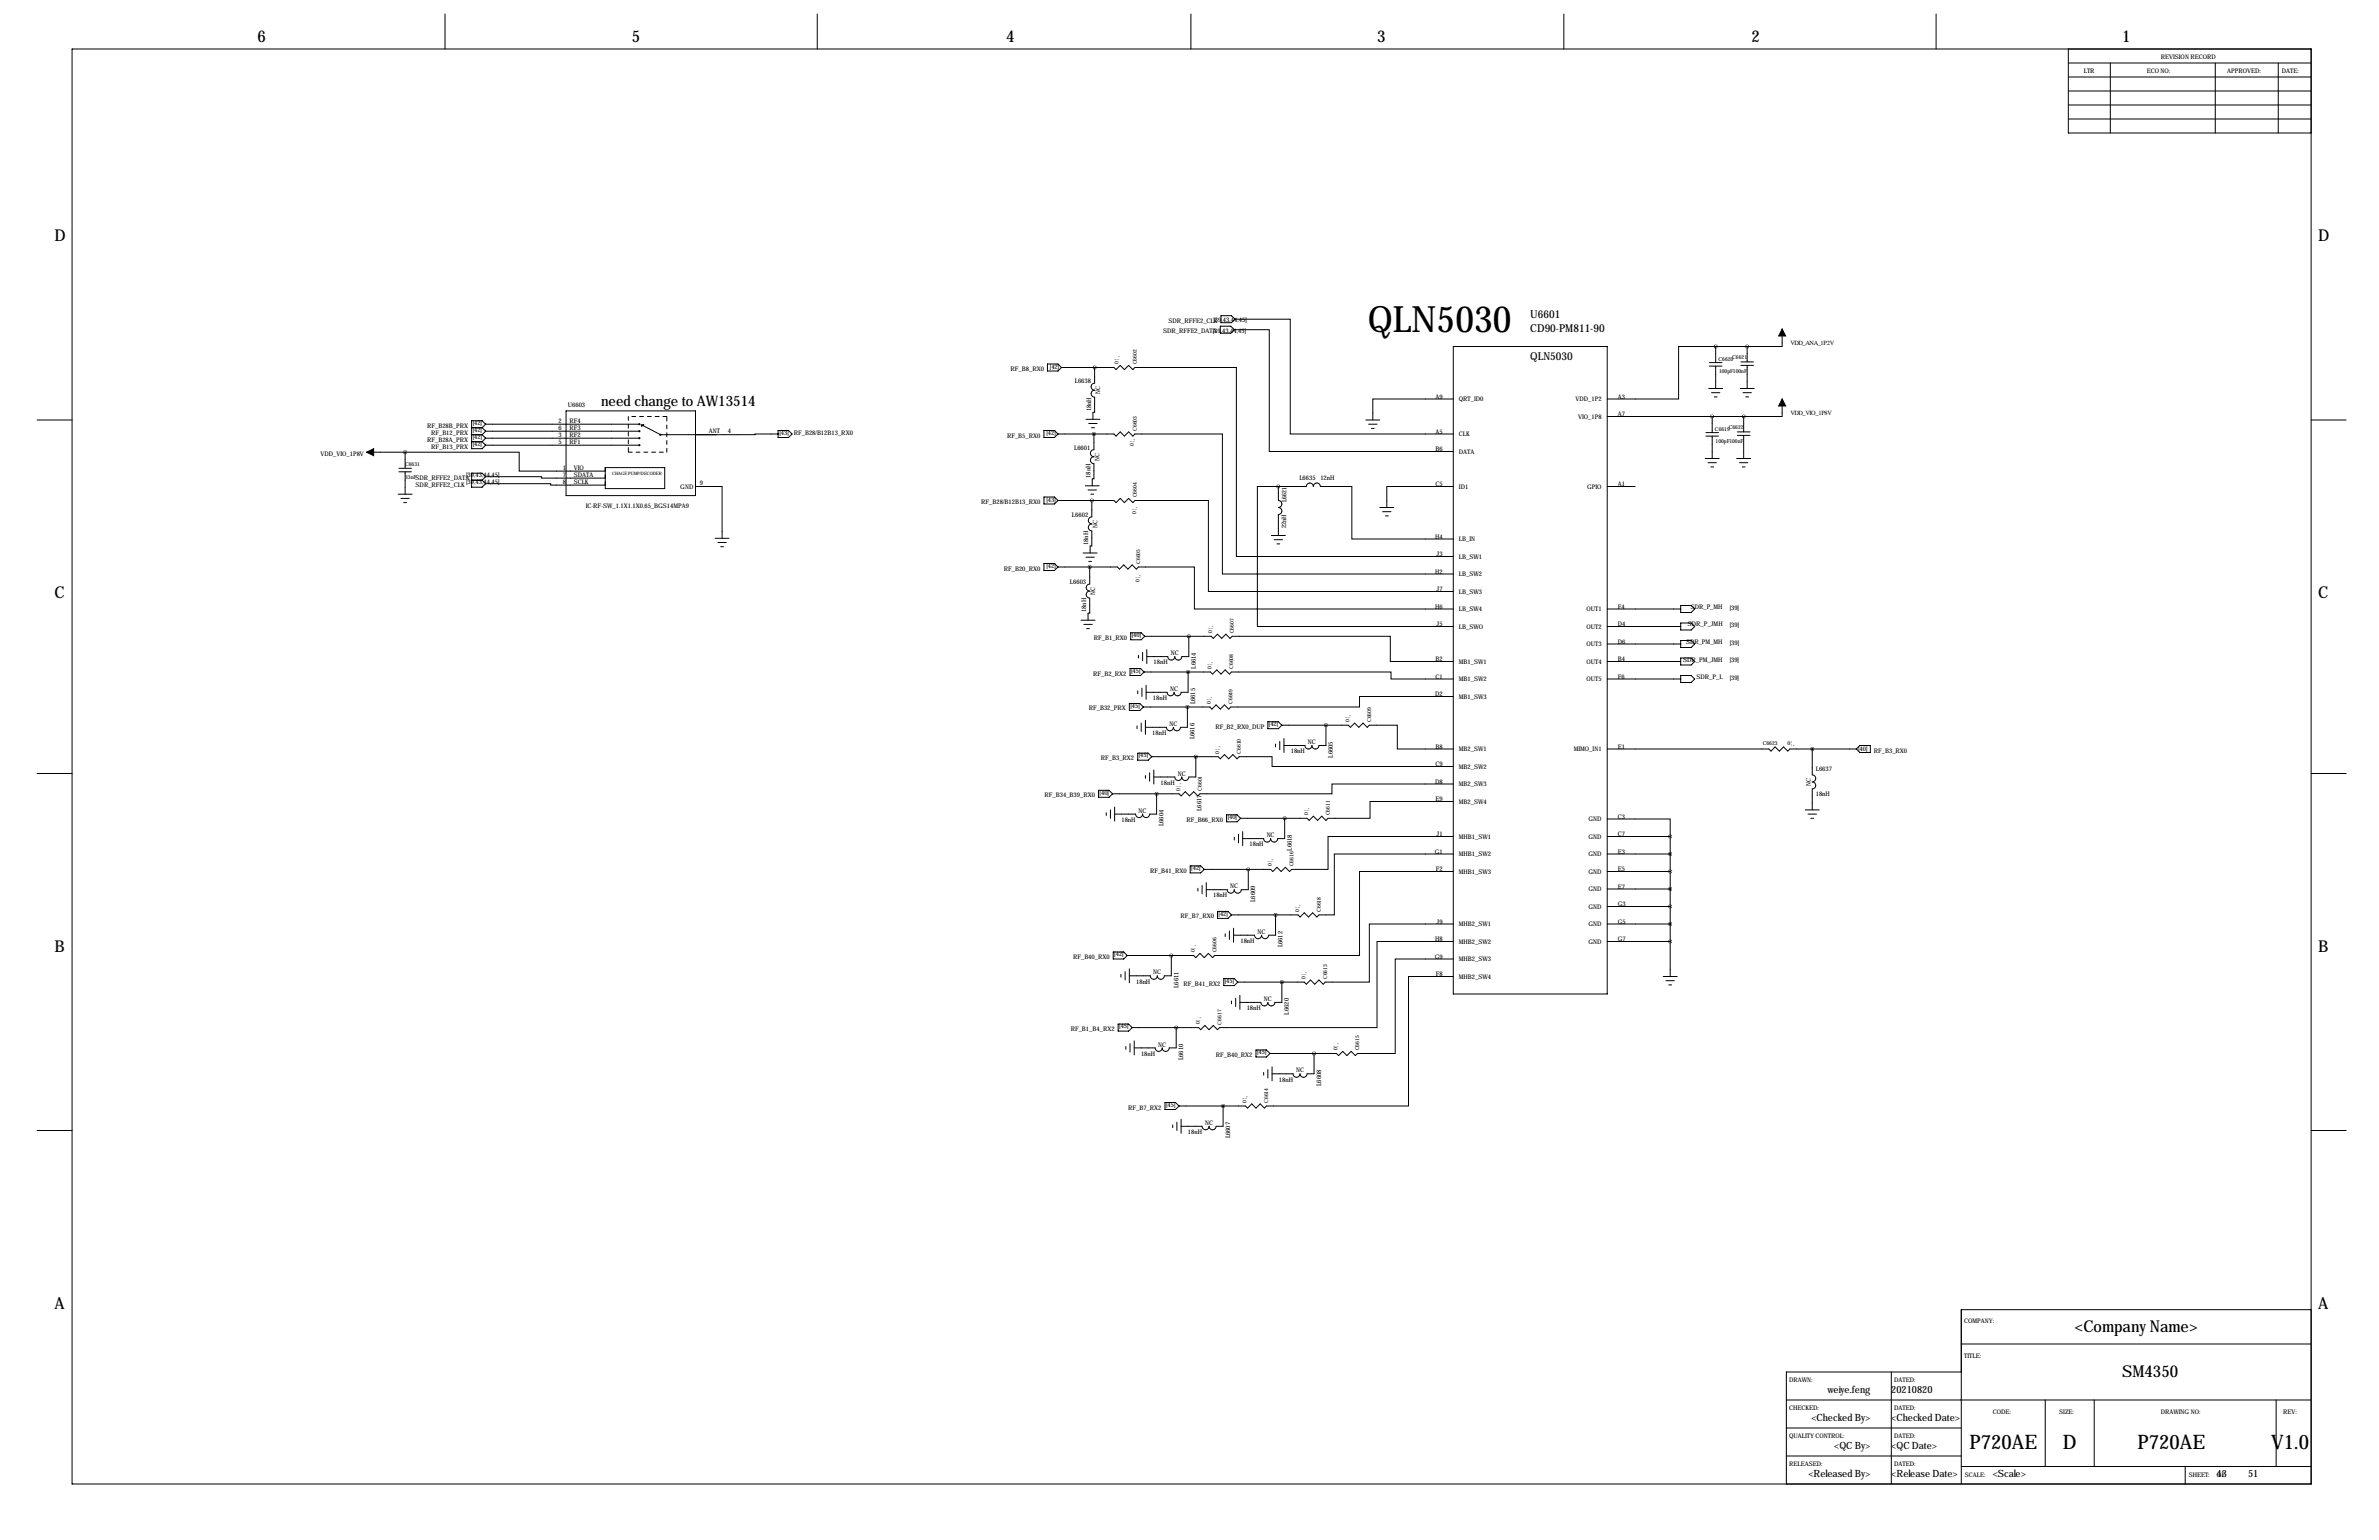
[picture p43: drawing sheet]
<svg xmlns="http://www.w3.org/2000/svg" width="864mm" height="559mm" viewBox="0 0 864 559" stroke-linecap="round" stroke-linejoin="round" font-family="sans-serif">
<defs><g id="words">
<text font-size="13.2" x="496.6" y="120.5">QLN5030</text>
<g font-size="7.3">
<text x="714.9" y="525.7">P720AE</text>
<text x="748.8" y="525.7">D</text>
<text x="775.9" y="525.7">P720AE</text>
<text x="824.5" y="525.7">V1.0</text>
</g>
<g font-size="5.9">
<text x="93.5" y="15.2">6</text>
<text x="229.4" y="15.2">5</text>
<text x="365.3" y="15.2">4</text>
<text x="499.9" y="15.2">3</text>
<text x="635.8" y="15.2">2</text>
<text x="770.4" y="15.2">1</text>
<text x="19.8" y="87.6">D</text>
<text x="841.5" y="87.6">D</text>
<text x="19.8" y="217.2">C</text>
<text x="841.5" y="217.2">C</text>
<text x="19.8" y="345.4">B</text>
<text x="841.5" y="345.4">B</text>
<text x="19.8" y="475">A</text>
<text x="841.5" y="475">A</text>
<text x="753.2" y="483.3">&lt;Company Name&gt;</text>
<text x="770.4" y="499.8">SM4350</text>
</g>
<text font-size="5.3" x="218.2" y="147.3">need change to AW13514</text>
<g font-size="4">
<text x="555.5" y="115.6">U6601</text>
<text x="555.5" y="120.6">CD90-PM811-90</text>
<text x="555.5" y="130.8">QLN5030</text>
</g>
<g font-size="3.6">
<text x="663.4" y="505.4">weiye.feng</text>
<text x="686.6" y="505.4">20210820</text>
<text x="657.5" y="515.6">&lt;Checked By&gt;</text>
<text x="686.6" y="515.6">&lt;Checked Date&gt;</text>
<text x="665.8" y="525.7">&lt;QC By&gt;</text>
<text x="686.6" y="525.7">&lt;QC Date&gt;</text>
<text x="656.5" y="535.9">&lt;Released By&gt;</text>
<text x="686.6" y="535.9">&lt;Release Date&gt;</text>
<text x="723.4" y="535.9">&lt;Scale&gt;</text>
<text x="804.7" y="535.9">43</text>
<text x="816.1" y="535.9">51</text>
</g>
<g font-size="2.3">
<text x="784.4" y="21.6">REVISION RECORD</text>
<text x="756.4" y="26.7">LTR</text>
<text x="779.3" y="26.7">ECO NO:</text>
<text x="808.5" y="26.7">APPROVED:</text>
<text x="828.3" y="26.7">DATE:</text>
<text x="424.2" y="117.1">SDR_RFFE2_CLK</text>
<text x="440.5" y="116.9">[39,43,44,45]</text>
<text x="422.2" y="120.9">SDR_RFFE2_DATA</text>
<text x="440.3" y="120.7">[39,43,44,45]</text>
<text x="650" y="125.2">VDD_ANA_1P2V</text>
<text x="366.8" y="134.6">RF_B8_RX0</text>
<text x="381.1" y="133.9">[42]</text>
<text x="390.2" y="139">L6638</text>
<text x="399.4" y="143" transform="rotate(-90 399.4 143)">NC</text>
<text x="206.1" y="147.6">U6603</text>
<text x="396.1" y="149.3" transform="rotate(-90 396.1 149.3)">18nH</text>
<text x="521.1" y="144.8">A9</text>
<text x="529.6" y="145.5">QRT_ID0</text>
<text x="571.9" y="145.5">VDD_1P2</text>
<text x="587.2" y="144.8">A3</text>
<text x="155" y="155.2">RF_B28B_PRX</text>
<text x="171.6" y="154.2">[42]</text>
<text x="202.8" y="153.4">2</text>
<text x="202.8" y="156">6</text>
<text x="206.7" y="153.4">RF4</text>
<text x="206.8" y="156">RF3</text>
<text x="572.8" y="151.9">VIO_1P8</text>
<text x="587.2" y="151.1">A7</text>
<text x="650" y="150.6">VDD_VIO_1P8V</text>
<text x="155" y="160.3">RF_B28A_PRX</text>
<text x="156.5" y="157.7">RF_B12_PRX</text>
<text x="171.6" y="156.7">[42]</text>
<text x="171.6" y="161.8">[42]</text>
<text x="171.6" y="159.3">[42]</text>
<text x="202.8" y="161">5</text>
<text x="202.8" y="158.5">3</text>
<text x="206.7" y="161">RF1</text>
<text x="206.8" y="158.5">RF2</text>
<text x="257.3" y="157.2">ANT</text>
<text x="264.2" y="157.2">4</text>
<text x="283" y="158">[43]</text>
<text x="288.1" y="158">RF_B28/B12B13_RX0</text>
<text x="365.6" y="158.8">RF_B5_RX0</text>
<text x="379.9" y="158">[42]</text>
<text x="521.1" y="157.5">A5</text>
<text x="529.6" y="158.2">CLK</text>
<text x="116.3" y="165.4">VDD_VIO_1P8V</text>
<text x="156.5" y="162.8">RF_B13_PRX</text>
<text x="389.9" y="163.2">L6601</text>
<text x="399.1" y="167.2" transform="rotate(-90 399.1 167.2)">NC</text>
<text x="521.1" y="163.8">B6</text>
<text x="529.6" y="164.6">DATA</text>
<text x="169.2" y="173.2">[39,43,44,45]</text>
<text x="204.3" y="170.4">1</text>
<text x="204.3" y="173">7</text>
<text x="208.3" y="170.4">VIO</text>
<text x="208.3" y="173">SDATA</text>
<text x="395.8" y="173.4" transform="rotate(-90 395.8 173.4)">18nH</text>
<text x="471.7" y="174">L6635</text>
<text x="479.3" y="174">12nH</text>
<text x="150.9" y="174.2">SDR_RFFE2_DATA</text>
<text x="150.9" y="176.8">SDR_RFFE2_CLK</text>
<text x="169.2" y="175.8">[39,43,44,45]</text>
<text x="204.3" y="175.5">8</text>
<text x="208.3" y="175.5">SCLK</text>
<text x="247" y="177.3">GND</text>
<text x="254" y="176">9</text>
<text x="521.1" y="176.5">C5</text>
<text x="529.6" y="177.3">ID1</text>
<text x="576.1" y="177.3">GPIO</text>
<text x="587.2" y="176.5">A1</text>
<text x="212.6" y="184.2">IC-RF-SW_1.1X1.1X0.65_BGS14MPA9</text>
<text x="356.2" y="182.9">RF_B28/B12B13_RX0</text>
<text x="379.9" y="182.1">[43]</text>
<text x="467" y="182.1" transform="rotate(-90 467 182.1)">L6621</text>
<text x="389.1" y="187.6">L6602</text>
<text x="398.4" y="191.5" transform="rotate(-90 398.4 191.5)">NC</text>
<text x="466.9" y="191.8" transform="rotate(-90 466.9 191.8)">22nH</text>
<text x="395.1" y="197.8" transform="rotate(-90 395.1 197.8)">18nH</text>
<text x="521" y="195.6">H4</text>
<text x="529.6" y="196.3">LB_IN</text>
<text x="521.5" y="201.9">J3</text>
<text x="529.6" y="202.7">LB_SW1</text>
<text x="364.4" y="207">RF_B20_RX0</text>
<text x="379.9" y="206.3">[42]</text>
<text x="521" y="208.3">H2</text>
<text x="529.6" y="209">LB_SW2</text>
<text x="388.4" y="211.9">L6603</text>
<text x="397.6" y="215.9" transform="rotate(-90 397.6 215.9)">NC</text>
<text x="521.5" y="214.6">J7</text>
<text x="529.6" y="215.4">LB_SW3</text>
<text x="521" y="221">H6</text>
<text x="529.6" y="221.7">LB_SW4</text>
<text x="575.9" y="221.7">OUT1</text>
<text x="587.2" y="221">F4</text>
<text x="613.7" y="221">SDR_P_MH</text>
<text x="627.9" y="221.2">[39]</text>
<text x="394.3" y="222.2" transform="rotate(-90 394.3 222.2)">18nH</text>
<text x="521.5" y="227.3">J5</text>
<text x="587.3" y="227.3">D4</text>
<text x="612.7" y="227.3">SDR_P_JMH</text>
<text x="627.9" y="227.6">[39]</text>
<text x="397.1" y="232.2">RF_B1_RX0</text>
<text x="410.9" y="231.2">[40]</text>
<text x="529.6" y="228.1">LB_SWO</text>
<text x="575.9" y="228.1">OUT2</text>
<text x="587.3" y="233.7">D6</text>
<text x="612" y="233.7">SDR_PM_MH</text>
<text x="627.9" y="233.9">[39]</text>
<text x="425" y="237.7">NC</text>
<text x="575.9" y="234.4">OUT3</text>
<text x="396.8" y="245.1">RF_B2_RX2</text>
<text x="410.6" y="244.1">[45]</text>
<text x="418.8" y="241.1">18nH</text>
<text x="434.1" y="242.7" transform="rotate(-90 434.1 242.7)">L6614</text>
<text x="521.1" y="240">B2</text>
<text x="529.6" y="240.8">MB1_SW1</text>
<text x="575.9" y="240.8">OUT4</text>
<text x="587.3" y="240">B4</text>
<text x="611" y="240">SDR_PM_JMH</text>
<text x="627.9" y="240.3">[39]</text>
<text x="424.8" y="250.7">NC</text>
<text x="521.1" y="246.4">C1</text>
<text x="529.6" y="247.1">MB1_SW2</text>
<text x="575.9" y="247.1">OUT5</text>
<text x="587.3" y="246.4">F6</text>
<text x="615.9" y="246.4">SDR_P_L</text>
<text x="627.9" y="246.6">[39]</text>
<text x="395.2" y="257.8">RF_B32_PRX</text>
<text x="410.3" y="256.8">[45]</text>
<text x="418.5" y="254">18nH</text>
<text x="433.8" y="255.6" transform="rotate(-90 433.8 255.6)">L6615</text>
<text x="521" y="252.7">D2</text>
<text x="529.6" y="253.5">MB1_SW3</text>
<text x="424.5" y="263.4">NC</text>
<text x="460.6" y="263.4">[42]</text>
<text x="418.3" y="266.7">18nH</text>
<text x="433.6" y="268.3" transform="rotate(-90 433.6 268.3)">L6616</text>
<text x="441.2" y="264.4">RF_B2_RX0_DUP</text>
<text x="399.6" y="275.8">RF_B3_RX2</text>
<text x="413.4" y="274.8">[45]</text>
<text x="468.6" y="273.3">18nH</text>
<text x="474.8" y="270">NC</text>
<text x="483.9" y="274.9" transform="rotate(-90 483.9 274.9)">L6605</text>
<text x="521.1" y="271.8">B8</text>
<text x="529.6" y="272.5">MB2_SW1</text>
<text x="571.3" y="272.5">MIMO_IN1</text>
<text x="587.3" y="271.8">E1</text>
<text x="674.5" y="272.6">[40]</text>
<text x="680.2" y="273">RF_B3_RX0</text>
<text x="427.6" y="281.4">NC</text>
<text x="521.1" y="278.1">C9</text>
<text x="529.6" y="278.9">MB2_SW2</text>
<text x="659.1" y="279.9">L6637</text>
<text x="421.3" y="284.7">18nH</text>
<text x="521" y="284.5">D8</text>
<text x="529.6" y="285.2">MB2_SW3</text>
<text x="657.4" y="285.2" transform="rotate(-90 657.4 285.2)">NC</text>
<text x="379.2" y="289.3">RF_B34_B39_RX0</text>
<text x="399.2" y="288.3">[40]</text>
<text x="521.1" y="290.8">E9</text>
<text x="529.6" y="291.6">MB2_SW4</text>
<text x="659.1" y="288.8">18nH</text>
<text x="407.1" y="298.2">18nH</text>
<text x="413.3" y="294.9">NC</text>
<text x="422.4" y="299.8" transform="rotate(-90 422.4 299.8)">L6604</text>
<text x="430.7" y="298.2">RF_B66_RX0</text>
<text x="436.1" y="294.2" transform="rotate(-90 436.1 294.2)">L6617</text>
<text x="445.7" y="297.2">[40]</text>
<text x="576.7" y="297.9">GND</text>
<text x="587.3" y="297.2">C3</text>
<text x="459.8" y="303.8">NC</text>
<text x="521.5" y="303.5">J1</text>
<text x="529.6" y="304.3">MHB1_SW1</text>
<text x="576.7" y="304.3">GND</text>
<text x="587.3" y="303.5">C7</text>
<text x="453.6" y="307.1">18nH</text>
<text x="468.9" y="308.7" transform="rotate(-90 468.9 308.7)">L6618</text>
<text x="520.8" y="309.9">G1</text>
<text x="529.6" y="310.6">MHB1_SW2</text>
<text x="576.7" y="310.6">GND</text>
<text x="587.3" y="309.9">E3</text>
<text x="417.5" y="316.7">RF_B41_RX0</text>
<text x="432.4" y="315.7">[42]</text>
<text x="521.2" y="316.2">F2</text>
<text x="529.6" y="317">MHB1_SW3</text>
<text x="576.7" y="317">GND</text>
<text x="587.3" y="316.2">E5</text>
<text x="446.6" y="322.3">NC</text>
<text x="576.7" y="323.3">GND</text>
<text x="587.3" y="322.6">E7</text>
<text x="440.4" y="325.6">18nH</text>
<text x="455.7" y="327.2" transform="rotate(-90 455.7 327.2)">L6609</text>
<text x="576.7" y="329.7">GND</text>
<text x="587.3" y="328.9">G3</text>
<text x="428.6" y="333.2">RF_B7_RX0</text>
<text x="442.4" y="332.2">[42]</text>
<text x="521.5" y="335.3">J9</text>
<text x="587.3" y="335.3">G5</text>
<text x="456.5" y="338.8">NC</text>
<text x="521" y="341.6">H8</text>
<text x="529.6" y="336">MHB2_SW1</text>
<text x="576.7" y="336">GND</text>
<text x="587.3" y="341.6">G7</text>
<text x="389.5" y="348">RF_B40_RX0</text>
<text x="404.5" y="347">[42]</text>
<text x="450.3" y="342.1">18nH</text>
<text x="465.6" y="343.8" transform="rotate(-90 465.6 343.8)">L6612</text>
<text x="520.8" y="348">G9</text>
<text x="529.6" y="342.4">MHB2_SW2</text>
<text x="576.7" y="342.4">GND</text>
<text x="418.7" y="353.6">NC</text>
<text x="529.6" y="348.7">MHB2_SW3</text>
<text x="412.4" y="356.9">18nH</text>
<text x="427.7" y="358.5" transform="rotate(-90 427.7 358.5)">L6611</text>
<text x="429.7" y="357.6">RF_B41_RX2</text>
<text x="444.6" y="356.6">[45]</text>
<text x="521.2" y="354.3">F8</text>
<text x="529.6" y="355.1">MHB2_SW4</text>
<text x="458.8" y="363.2">NC</text>
<text x="452.6" y="366.5">18nH</text>
<text x="467.9" y="368.1" transform="rotate(-90 467.9 368.1)">L6620</text>
<text x="388.7" y="374.1">RF_B1_B4_RX2</text>
<text x="406.3" y="373.1">[45]</text>
<text x="414.2" y="383">18nH</text>
<text x="420.4" y="379.7">NC</text>
<text x="441.4" y="383.5">RF_B40_RX2</text>
<text x="456.3" y="382.5">[45]</text>
<text x="429.5" y="384.6" transform="rotate(-90 429.5 384.6)">L6610</text>
<text x="470.5" y="389.1">NC</text>
<text x="464.2" y="392.4">18nH</text>
<text x="479.6" y="394" transform="rotate(-90 479.6 394)">L6608</text>
<text x="423.3" y="401.6">[45]</text>
<text x="409.5" y="402.6">RF_B7_RX2</text>
<text x="431.2" y="411.5">18nH</text>
<text x="437.5" y="408.2">NC</text>
<text x="446.5" y="413.1" transform="rotate(-90 446.5 413.1)">L6607</text>
<text x="713" y="480.1">COMPANY:</text>
<text x="713" y="492.8">TITLE:</text>
<text x="649.5" y="501.6">DRAWN:</text>
<text x="687.6" y="501.6">DATED:</text>
<text x="649.5" y="511.8">CHECKED:</text>
<text x="687.6" y="511.8">DATED:</text>
<text x="723.4" y="513.1">CODE:</text>
<text x="747.5" y="513.1">SIZE:</text>
<text x="784.4" y="513.1">DRAWING NO:</text>
<text x="828.8" y="513.1">REV:</text>
<text x="649.5" y="522">QUALITY CONTROL:</text>
<text x="687.6" y="522">DATED:</text>
<text x="649.5" y="532.1">RELEASED:</text>
<text x="687.6" y="532.1">DATED:</text>
<text x="713.2" y="535.9">SCALE:</text>
<text x="794.5" y="535.9">SHEET:</text>
<text x="804.8" y="535.9">OF</text>
</g>
<g font-size="2">
<text x="406" y="132" transform="rotate(-90 406 132)">0¦¸</text>
<text x="623.8" y="130.9">C6620</text>
<text x="628.8" y="130.2">C6621</text>
<text x="412.6" y="132.2" transform="rotate(-90 412.6 132.2)">C6602</text>
<text x="624" y="135.4">100pF100nF</text>
<text x="627.6" y="155.6">C6622</text>
<text x="411.6" y="161.9" transform="rotate(-90 411.6 161.9)">0¦¸</text>
<text x="412.6" y="156.4" transform="rotate(-90 412.6 156.4)">C6603</text>
<text x="622.6" y="156.3">C6619</text>
<text x="622.8" y="160.8">100pF100nF</text>
<text x="147.1" y="173.6">33nF</text>
<text x="147.1" y="169.1">C6631</text>
<text x="412.6" y="180.5" transform="rotate(-90 412.6 180.5)">C6604</text>
<text x="412.4" y="186.6" transform="rotate(-90 412.4 186.6)">0¦¸</text>
<text x="413.9" y="204.6" transform="rotate(-90 413.9 204.6)">C6605</text>
<text x="413.7" y="211.2" transform="rotate(-90 413.7 211.2)">0¦¸</text>
<text x="440.1" y="229.8" transform="rotate(-90 440.1 229.8)">0¦¸</text>
<text x="448" y="229.8" transform="rotate(-90 448 229.8)">C6607</text>
<text x="439.8" y="242.7" transform="rotate(-90 439.8 242.7)">0¦¸</text>
<text x="447.7" y="242.7" transform="rotate(-90 447.7 242.7)">C6608</text>
<text x="439.6" y="255.4" transform="rotate(-90 439.6 255.4)">0¦¸</text>
<text x="447.4" y="255.4" transform="rotate(-90 447.4 255.4)">C6649</text>
<text x="489.9" y="262" transform="rotate(-90 489.9 262)">0¦¸</text>
<text x="497.7" y="262" transform="rotate(-90 497.7 262)">C6609</text>
<text x="442.6" y="273.4" transform="rotate(-90 442.6 273.4)">0¦¸</text>
<text x="450.5" y="273.5" transform="rotate(-90 450.5 273.5)">C6610</text>
<text x="639.9" y="270.4">C6623</text>
<text x="648.8" y="270.4">0¦¸</text>
<text x="428.4" y="286.9" transform="rotate(-90 428.4 286.9)">0¦¸</text>
<text x="436.3" y="286.9" transform="rotate(-90 436.3 286.9)">C6601</text>
<text x="474.9" y="295.8" transform="rotate(-90 474.9 295.8)">0¦¸</text>
<text x="482.7" y="295.8" transform="rotate(-90 482.7 295.8)">C6611</text>
<text x="461.7" y="314.3" transform="rotate(-90 461.7 314.3)">0¦¸</text>
<text x="469.5" y="314.4" transform="rotate(-90 469.5 314.4)">C6616</text>
<text x="471.6" y="330.8" transform="rotate(-90 471.6 330.8)">0¦¸</text>
<text x="479.4" y="330.9" transform="rotate(-90 479.4 330.9)">C6618</text>
<text x="433.7" y="345.6" transform="rotate(-90 433.7 345.6)">0¦¸</text>
<text x="441.6" y="345.6" transform="rotate(-90 441.6 345.6)">C6606</text>
<text x="473.9" y="355.2" transform="rotate(-90 473.9 355.2)">0¦¸</text>
<text x="481.7" y="355.3" transform="rotate(-90 481.7 355.3)">C6613</text>
<text x="435.5" y="371.7" transform="rotate(-90 435.5 371.7)">0¦¸</text>
<text x="443.4" y="371.8" transform="rotate(-90 443.4 371.8)">C6617</text>
<text x="485.5" y="381.1" transform="rotate(-90 485.5 381.1)">0¦¸</text>
<text x="493.4" y="381.2" transform="rotate(-90 493.4 381.2)">C6615</text>
<text x="452.5" y="400.2" transform="rotate(-90 452.5 400.2)">0¦¸</text>
<text x="460.4" y="400.2" transform="rotate(-90 460.4 400.2)">C6614</text>
</g>
<text font-size="1.6" x="222.2" y="172.2">CHAGE PUMP/DECODER</text>
</g></defs>
<g fill="none" stroke="#000" stroke-width=".36">
<path d="M26.2 17.8h812.8v520.7h-812.8zM161.5 5.1v12.7M296.7 5.1v12.7M432.3 5.1v12.7M567.7 5.1v12.7M702.8 5.1v12.7M750.8 17.8v30.5h88.2M750.8 38.1h88.2M750.8 33h88.2M750.8 27.9h88.2M750.8 22.9h88.2M766.1 22.9v25.4"/>
<path d="M804.2 22.9v25.4M827 22.9v25.4M750.8 43.2h88.2M443 118.4h3.8l1.3 1.2-1.3 1.3h-3.8zM443.2 114.6h3.8l1.3 1.2-1.3 1.3h-3.8zM448.1 119.6h12.7v44.2h66.8M448.3 115.8h20.1v41.7h59.2M646.9 119.4v6.3h-12.7M380.2 132.1h3.8l1.3 1.2-1.3 1.3h-3.8zM385.3 133.3h19.1l.7 .8 1.6-1.5 1.5 1.5 1.5-1.5 1.5 1.5 .8-.8 36.8 .1v68.5h78.8M397.4 133.4v5.6a1.27 1.27 0 0 0-1.3 1.3 1.27 1.27 0 0 0 1.3 1.3 1.27 1.27 0 0 0-1.3 1.3 1.27 1.27 0 0 0 1.3 1.2v5.5h-.7v2.5M527.6 125.7h55.8v235h-55.8z"/>
<path d="M620.5 131.6h4.6M620.5 132.8h4.6M622.8 132.8v8.2M622.8 125.7h-13.5v19.1h-25.9M622.8 125.7h11.4M622.8 125.7v5.9M632 132.6h4.5M632 131.3h4.5M634.2 132.6v8.4M634.2 125.7v5.6M13.5 152.4h12.7M171.2 157.7h3.8"/>
<path d="M171.2 155.2h3.8M175 157.7l1.3 1.3M175 155.2l1.3 1.3M176.3 156.5h55.9M176.3 159h55.9M176.3 153.9h55.9M176.3 153.9l-1.3-1.2h-3.8v10.1h3.8l1.3-1.3M176.3 159l-1.3 1.3M176.3 153.9l-1.3 1.3M176.3 156.5l-1.3 1.2M205.5 149.1h47v30.7h-47zM233.4 154.4l6.4 3.3"/>
<path d="M282.4 157.5h-8.3v.2h-34.1M282.4 156.2h3.9l1.2 1.3-1.2 1.3h-3.9zM379 156.2h3.8l1.2 1.3-1.2 1.3h-3.8zM384 157.5h20.4l.7 .7 1.6-1.5 1.5 1.5 1.5-1.5 1.5 1.5 .8-.7h31.7v50.8h83.9M394.2 152.1h5.1M395.2 153.7h3.1M396.2 155.2h1.1M397.1 157.5v5.7a1.27 1.27 0 0 0-1.3 1.2 1.27 1.27 0 0 0 1.3 1.3 1.27 1.27 0 0 0-1.3 1.3 1.27 1.27 0 0 0 1.3 1.3v5.4h-.6v2.6M495.8 152.4h5.1M496.8 153.9h3.1M497.8 155.4h1.1M527.6 144.8h-29.3v7.6"/>
<path d="M619.3 157h4.5M619.3 158.2h4.5M620.3 141h5M621.3 142.5h3M621.5 158.2v8.2M621.5 151.1v5.9M622.3 144h1M630.7 158h4.6M630.7 156.7h4.6M631.7 141h5.1M632.7 142.5h3.1M633 158v8.4"/>
<path d="M633 151.1h-49.6M633 151.1v5.6M633.7 144h1M646.9 144.8v6.3h-13.9M839 152.4h12.7M133.1 164.1h14M144.5 179.3h5.1M144.8 169.9h4.6M144.8 171.2h4.6M147.1 171.2v8.1M147.1 164.1h41.4v6.8h31.2M147.1 164.1v5.8"/>
<path d="M171.2 174.2h3.8M171.2 160.3h3.8M175 174.2l1.3 1.3M175 160.3l1.3 1.2M176.3 173h20.3v.5h23.1M176.3 175.5h23.6v.5h19.8M176.3 161.5h55.9M176.3 173l-1.3-1.3h-3.8v5.1h3.8l1.3-1.3M176.3 173l-1.3 1.2M219.7 169.7h21.6v7.6h-21.6zM252.5 176.5h9.6v18.8M394 176.3h5"/>
<path d="M395 177.8h3M396 179.3h1M464.1 176.5v5.1a1.27 1.27 0 0 1 1.2 1.3 1.27 1.27 0 0 1-1.2 1.2 1.27 1.27 0 0 1 1.2 1.3 1.27 1.27 0 0 1-1.2 1.3v7.6M464.1 176.5h10.1a1.27 1.27 0 0 1 1.3-1.2 1.27 1.27 0 0 1 1.3 1.2 1.27 1.27 0 0 1 1.2-1.2 1.27 1.27 0 0 1 1.3 1.2h11.4v19.1h36.9M464.1 176.5h-7.7v50.8h71.2M527.6 176.5h-24.2v7.7M583.4 176.5h10.2M619 166.4h5.1M620 167.9h3.1M621 169.4h1M630.4 166.4h5.1M631.4 167.9h3.1"/>
<path d="M632.5 169.4h1M145.5 180.8h3.1M146.6 182.4h1M259.6 195.3h5.1M260.6 196.8h3.1M261.6 198.4h1M379 180.3h3.8l1.2 1.3-1.2 1.3h-3.8zM384 181.6h20.4l.7 .8 1.6-1.6 1.5 1.6 1.5-1.6 1.5 1.6 .8-.8h26.7v33h88.9M396.3 181.6v6a1.27 1.27 0 0 0-1.2 1.2 1.27 1.27 0 0 0 1.2 1.3 1.27 1.27 0 0 0-1.2 1.3 1.27 1.27 0 0 0 1.2 1.2v5.5h-.6v2.6M461.5 194.3h5.1M462.5 195.8h3.1M463.6 197.4h1"/>
<path d="M500.9 184.1h5.1M501.9 185.7h3.1M502.9 187.2h1M379 204.5h3.8l1.2 1.2-1.2 1.3h-3.8zM384 205.7h21.6l.8 .8 1.5-1.5 1.5 1.5 1.6-1.5 1.5 1.5 .8-.8h20.3v15.3h94M393.2 200.7h5.1M394.2 202.2h3.1M395.2 203.7h1M395.6 205.7v6.2a1.27 1.27 0 0 0-1.3 1.3 1.27 1.27 0 0 0 1.3 1.3 1.27 1.27 0 0 0-1.3 1.2 1.27 1.27 0 0 0 1.3 1.3v5.5h-.6v2.5M610.1 219.7h3.8l1.3 1.3-1.3 1.3h-3.8zM392.4 225h5.1M393.4 226.6h3.1"/>
<path d="M394.5 228.1h1M410.5 229.6h3.8l1.2 1.3-1.2 1.3h-3.8zM413.3 237.7v1.1M414.8 236.7v3.1M415.5 230.9h24.2l.7 .7 1.6-1.5 1.5 1.5 1.5-1.5 1.5 1.5 .8-.7h57.4v9.1h22.9M416.3 235.7v5.1M431.5 230.9v7.4h-2.5a1.27 1.27 0 0 1-1.3 1.2 1.27 1.27 0 0 1-1.2-1.2 1.27 1.27 0 0 1-1.3 1.2 1.27 1.27 0 0 1-1.3-1.2h-7.6M583.4 221h26.7M583.4 227.3h26.7M583.4 233.7h26.7M610.1 226.1h3.8l1.3 1.2-1.3 1.3h-3.8zM610.1 232.4h3.8l1.3 1.3-1.3 1.3h-3.8z"/>
<path d="M610.1 238.8h3.8l1.3 1.2-1.3 1.3h-3.8zM410 255.3h3.8l1.2 1.2-1.2 1.3h-3.8zM410.2 242.6h3.8l1.3 1.2-1.3 1.3h-3.8zM413 250.7v1M414.5 249.7v3M415.3 243.8h24.1l.8 .8 1.5-1.5 1.5 1.5 1.6-1.5 1.5 1.5 .7-.8h58v2.6h22.6M416.1 248.7v5M431 256.5v7.4h-2.5a1.27 1.27 0 0 1-1.3 1.3 1.27 1.27 0 0 1-1.2-1.3 1.27 1.27 0 0 1-1.3 1.3 1.27 1.27 0 0 1-1.3-1.3h-7.6M431.3 243.8v7.4h-2.5a1.27 1.27 0 0 1-1.3 1.3 1.27 1.27 0 0 1-1.3-1.3 1.27 1.27 0 0 1-1.3 1.3 1.27 1.27 0 0 1-1.2-1.3h-7.6M527.6 252.7h-34.1v3.8h-46.7l-.8 .8-1.5-1.5-1.5 1.5-1.5-1.5-1.6 1.5-.7-.8h-24.2M583.4 240h26.7M583.4 246.4h26.7"/>
<path d="M610.1 245.1h3.8l1.3 1.3-1.3 1.3h-3.8zM412.7 263.4v1M413 273.3h3.8l1.3 1.3-1.3 1.2h-3.8zM414.3 262.4v3M415.8 261.4v5M418.1 274.6h24.1l.8 .7 1.5-1.5 1.5 1.5 1.5-1.5 1.6 1.5 .7-.7h12v3.5h65.8M418.8 279.4v5.1M434.1 274.6v7.3h-2.6a1.27 1.27 0 0 1-1.2 1.3 1.27 1.27 0 0 1-1.3-1.3 1.27 1.27 0 0 1-1.3 1.3 1.27 1.27 0 0 1-1.2-1.3h-7.7M460.2 261.9h3.9l1.2 1.2-1.2 1.3h-3.9zM463 270v1M464.6 269v3M465.3 263.1h24.2l.7 .8 1.5-1.5 1.6 1.5 1.5-1.5 1.5 1.5 .8-.8h10.1v8.7h20.4"/>
<path d="M466.1 268v5M481.3 263.1v7.4h-2.5a1.27 1.27 0 0 1-1.3 1.3 1.27 1.27 0 0 1-1.3-1.3 1.27 1.27 0 0 1-1.2 1.3 1.27 1.27 0 0 1-1.3-1.3h-7.6M583.4 271.8h58.7l.8 .7 1.5-1.5 1.5 1.5 1.5-1.5 1.6 1.5 .7-.7h24.2M657.9 271.8v9.4a1.27 1.27 0 0 1 1.2 1.2 1.27 1.27 0 0 1-1.2 1.3 1.27 1.27 0 0 1 1.2 1.3 1.27 1.27 0 0 1-1.2 1.3v7.6M673.9 271.8l1.2-1.3h3.8v2.6h-3.8zM13.5 280.7h12.7M398.8 286.8h3.8l1.3 1.2-1.3 1.3h-3.8zM401.6 294.9v1M403.1 293.9v3M404.6 292.9v5M415.8 281.4v1M417.3 280.4v3.1"/>
<path d="M419.9 288v7.4h-2.6a1.27 1.27 0 0 1-1.2 1.3 1.27 1.27 0 0 1-1.3-1.3 1.27 1.27 0 0 1-1.3 1.3 1.27 1.27 0 0 1-1.3-1.3h-7.6M445.3 295.7h3.8l1.2 1.2-1.2 1.3h-3.8zM466.3 296.9v7.4h-2.5a1.27 1.27 0 0 1-1.3 1.3 1.27 1.27 0 0 1-1.2-1.3 1.27 1.27 0 0 1-1.3 1.3 1.27 1.27 0 0 1-1.3-1.3h-7.6M527.6 284.5h-44.1v3.5h-47.9l-.8 .8-1.5-1.5-1.5 1.5-1.5-1.5-1.5 1.5-.8-.8h-24.1M527.6 290.8h-30.3v6.1h-15.2l-.8 .8-1.5-1.5-1.5 1.5-1.5-1.5-1.6 1.5-.7-.8h-24.2M583.4 297.2h22.9v6.3M655.3 293.9h5.1M656.3 295.4h3.1M657.4 296.9h1M839 280.7h12.7M432.1 314.2h3.8l1.2 1.3-1.2 1.2h-3.8zM448.1 303.8v1"/>
<path d="M449.6 302.8v3M451.1 301.8v5M453.1 315.5v7.3h-2.5a1.27 1.27 0 0 1-1.3 1.3 1.27 1.27 0 0 1-1.2-1.3 1.27 1.27 0 0 1-1.3 1.3 1.27 1.27 0 0 1-1.3-1.3h-7.6M527.6 309.9h-43.2v22.1h-5.6l-.8 .7-1.5-1.5-1.5 1.5-1.5-1.5-1.6 1.5-.7-.7h-24.2M527.6 303.5h-45.5v12h-13.2l-.8 .7-1.5-1.5-1.5 1.5-1.6-1.5-1.5 1.5-.7-.7h-24.2M527.6 316.2h-34.1v30.5h-52.6l-.7 .8-1.5-1.6-1.6 1.6-1.5-1.6-1.5 1.6-.8-.8h-24.1M583.4 303.5h22.9M583.4 309.9h22.9M583.4 316.2h22.9M606.3 303.5v50.8M434.8 322.3v1M436.4 321.3v3.1"/>
<path d="M437.9 320.3v5.1M442 330.7h3.8l1.2 1.3-1.2 1.2h-3.8zM444.8 338.8v1.1M446.3 337.8v3.1M447.8 336.8v5.1M463 332v7.3h-2.5a1.27 1.27 0 0 1-1.3 1.3 1.27 1.27 0 0 1-1.2-1.3 1.27 1.27 0 0 1-1.3 1.3 1.27 1.27 0 0 1-1.3-1.3h-7.6M527.6 335.3h-30.5v21.1h-16l-.8 .7-1.5-1.5-1.5 1.5-1.6-1.5-1.5 1.5-.7-.7h-24.2M583.4 335.3h22.9M583.4 322.6h22.9M583.4 328.9h22.9M404.1 345.4h3.8l1.3 1.3-1.3 1.3h-3.8zM406.9 353.6v1"/>
<path d="M408.4 352.6v3M410 351.5v5.1M425.2 346.7v7.4h-2.5a1.27 1.27 0 0 1-1.3 1.2 1.27 1.27 0 0 1-1.3-1.2 1.27 1.27 0 0 1-1.3 1.2 1.27 1.27 0 0 1-1.2-1.2h-7.6M444.2 355.1h3.9l1.2 1.3-1.2 1.2h-3.9zM465.3 356.4v7.3h-2.5a1.27 1.27 0 0 1-1.3 1.3 1.27 1.27 0 0 1-1.3-1.3 1.27 1.27 0 0 1-1.2 1.3 1.27 1.27 0 0 1-1.3-1.3h-7.6M527.6 341.6h-27.7v31.3h-57.2l-.7 .7-1.6-1.5-1.5 1.5-1.5-1.5-1.5 1.5-.8-.7h-24.1M527.6 354.3h-16.3v47h-51.6l-.7 .8-1.5-1.5-1.6 1.5-1.5-1.5-1.5 1.5-.8-.8h-24.1M527.6 348h-21.1v34.3h-13.7l-.8 .7-1.5-1.5-1.6 1.5-1.5-1.5-1.5 1.5-.8-.7h-24.1M583.4 341.6h22.9M603.8 354.3h5M604.8 355.9h3M605.8 357.4h1"/>
<path d="M405.9 371.6h3.8l1.3 1.3-1.3 1.2h-3.8zM408.7 379.7v1M410.2 378.7v3.1M411.7 377.7v5.1M427 372.9v7.3h-2.6a1.27 1.27 0 0 1-1.2 1.3 1.27 1.27 0 0 1-1.3-1.3 1.27 1.27 0 0 1-1.3 1.3 1.27 1.27 0 0 1-1.2-1.3h-7.7M447 363.2v1M448.6 362.2v3.1M450.1 361.2v5.1M455.9 381h3.8l1.3 1.3-1.3 1.2h-3.8zM458.7 389.1v1M460.2 388.1v3.1M461.8 387.1v5.1"/>
<path d="M477 382.3v7.3h-2.5a1.27 1.27 0 0 1-1.3 1.3 1.27 1.27 0 0 1-1.3-1.3 1.27 1.27 0 0 1-1.2 1.3 1.27 1.27 0 0 1-1.3-1.3h-7.6M13.5 410.2h12.7M422.9 400.1h3.8l1.3 1.2-1.3 1.3h-3.8zM425.7 408.2v1M427.2 407.2v3M428.8 406.1v5.1M444 401.3v7.4h-2.5a1.27 1.27 0 0 1-1.3 1.3 1.27 1.27 0 0 1-1.3-1.3 1.27 1.27 0 0 1-1.3 1.3 1.27 1.27 0 0 1-1.2-1.3h-7.6M839 410.2h12.7M839 475.2h-127v63.3M686.6 497.8v40.7M712 497.8h-63.5v40.7M712 487.7h127"/>
<path d="M648.5 508h190.5M648.5 518.2h63.5M742.4 508v24.1M760.2 508v24.1M826.3 508v24.1M648.5 528.3h63.5M712 532.1h127M793.2 532.1v6.4"/>
<circle cx="232.1" cy="156.5" r=".2"/>
<circle cx="232.1" cy="159" r=".2"/>
<circle cx="232.1" cy="153.9" r=".2"/>
<circle cx="239.7" cy="157.8" r=".2"/>
<circle cx="232.1" cy="161.5" r=".2"/>
</g>
<path d="M646.9 119.4l1.3 2.5h-2.5zM232.8 154.1l.9 .1-.8 .5zM646.9 144.8l1.3 2.5h-2.5zM133.1 164.1l2.5-1.3v2.6z" fill="#000" stroke="#000" stroke-width=".36"/>
<path d="M228.1 151.1v13M242.1 151.1h-14M228.1 164.1h14M242.1 164.1v-13" fill="none" stroke="#000" stroke-width=".36" stroke-dasharray="1.4 1.4"/>
<path d="M622.8 125.7a.05 .05 0 0 0 .1 0 .05 .05 0 0 0-.1 0zM634.2 125.7a.05 .05 0 0 0 .1 0 .05 .05 0 0 0-.1 0zM621.5 151.1a.05 .05 0 0 0 .1 0 .05 .05 0 0 0-.1 0zM632.9 151.1a.05 .05 0 0 0 .1 0 .05 .05 0 0 0-.1 0zM464 176.5a.05 .05 0 0 0 .1 0 .05 .05 0 0 0-.1 0zM431.5 230.9a.05 .05 0 0 0 .1 0 .05 .05 0 0 0-.1 0zM397.3 133.4a.05 .05 0 0 0 .1 0 .05 .05 0 0 0-.1 0zM395.5 205.7a.05 .05 0 0 0 .1 0 .05 .05 0 0 0-.1 0zM396.3 181.6a.05 .05 0 0 0 .1 0 .05 .05 0 0 0-.1 0zM431.2 243.8a.05 .05 0 0 0 .1 0 .05 .05 0 0 0-.1 0zM434 274.6a.05 .05 0 0 0 .1 0 .05 .05 0 0 0-.1 0zM465.3 356.4a.05 .05 0 0 0 .1 0 .05 .05 0 0 0-.1 0zM443.9 401.3a.05 .05 0 0 0 .1 0 .05 .05 0 0 0-.1 0zM477 382.3a.05 .05 0 0 0 .1 0 .05 .05 0 0 0-.1 0zM453.1 315.5a.05 .05 0 0 0 .1 0 .05 .05 0 0 0-.1 0zM426.9 372.9a.05 .05 0 0 0 .1 0 .05 .05 0 0 0-.1 0zM463 332a.05 .05 0 0 0 .1 0 .05 .05 0 0 0-.1 0zM657.8 271.8a.05 .05 0 0 0 .1 0 .05 .05 0 0 0-.1 0zM466.3 296.9a.05 .05 0 0 0 .1 0 .05 .05 0 0 0-.1 0zM147 164.1a.05 .05 0 0 0 .1 0 .05 .05 0 0 0-.1 0zM431 256.5a.05 .05 0 0 0 .1 0 .05 .05 0 0 0-.1 0zM419.8 288a.05 .05 0 0 0 .1 0 .05 .05 0 0 0-.1 0zM481.3 263.1a.05 .05 0 0 0 .1 0 .05 .05 0 0 0-.1 0z" fill="#000" stroke="#000" stroke-width="1.3"/>
<use href="#words"/>
</svg>
